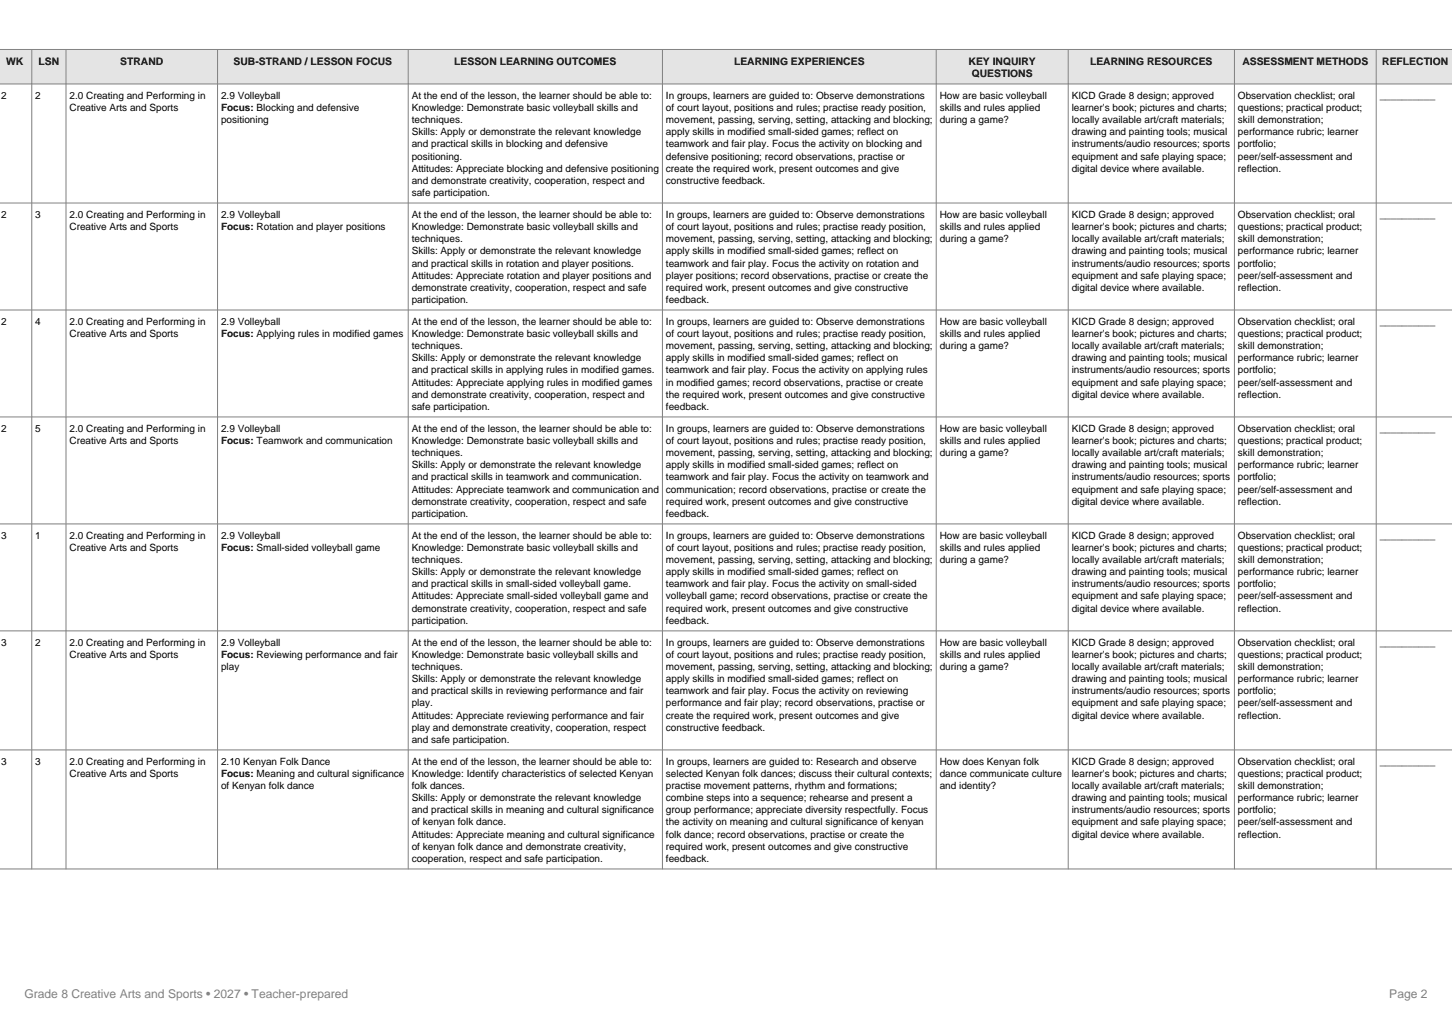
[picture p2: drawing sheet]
<svg xmlns="http://www.w3.org/2000/svg" width="297mm" height="210mm" viewBox="0 0 297 210" stroke-linecap="round" stroke-linejoin="round" font-family="sans-serif">
<defs><g id="words">
<g font-size="2.5" fill="#808080">
<text x="5" y="204">Grade 8 Creative Arts and Sports • 2027 • Teacher-prepared</text>
<text x="284.2" y="204">Page 2</text>
</g>
<g font-size="2.1">
<text x="1.2" y="13.3">WK</text>
<text x="7.9" y="13.3">LSN</text>
<text x="24.6" y="13.3">STRAND</text>
<text x="47.8" y="13.3">SUB-STRAND / LESSON FOCUS</text>
<text x="92.9" y="13.3">LESSON LEARNING OUTCOMES</text>
<text x="150.2" y="13.3">LEARNING EXPERIENCES</text>
<text x="198.1" y="13.3">KEY INQUIRY</text>
<text x="198.8" y="15.8">QUESTIONS</text>
<text x="223" y="13.3">LEARNING RESOURCES</text>
<text x="254.1" y="13.3">ASSESSMENT METHODS</text>
<text x="282.7" y="13.3">REFLECTION</text>
</g>
<g font-size="2">
<text x=".2" y="20.3">2</text>
<text x="7.2" y="20.3">2</text>
<text x="14.2" y="20.3">2.0 Creating and Performing in</text>
<text x="14.2" y="22.7">Creative Arts and Sports</text>
<text x="45.2" y="20.3">2.9 Volleyball</text>
<text x="45.2" y="22.7">Focus: Blocking and defensive</text>
<text x="84.2" y="20.3">At the end of the lesson, the learner should be able to:</text>
<text x="84.2" y="22.7">Knowledge: Demonstrate basic volleyball skills and</text>
<text x="136.2" y="20.3">In groups, learners are guided to: Observe demonstrations</text>
<text x="136.2" y="22.7">of court layout, positions and rules; practise ready position,</text>
<text x="192.2" y="20.3">How are basic volleyball</text>
<text x="192.2" y="22.7">skills and rules applied</text>
<text x="219.2" y="20.3">KICD Grade 8 design; approved</text>
<text x="219.2" y="22.7">learner's book; pictures and charts;</text>
<text x="253.2" y="20.3">Observation checklist; oral</text>
<text x="253.2" y="22.7">questions; practical product;</text>
<text x="282.2" y="20.3">__________</text>
<text x="45.2" y="25.2">positioning</text>
<text x="84.2" y="25.2">techniques.</text>
<text x="84.2" y="27.7">Skills: Apply or demonstrate the relevant knowledge</text>
<text x="136.2" y="25.2">movement, passing, serving, setting, attacking and blocking;</text>
<text x="136.2" y="27.7">apply skills in modified small-sided games; reflect on</text>
<text x="192.2" y="25.2">during a game?</text>
<text x="219.2" y="25.2">locally available art/craft materials;</text>
<text x="219.2" y="27.7">drawing and painting tools; musical</text>
<text x="253.2" y="25.2">skill demonstration;</text>
<text x="253.2" y="27.7">performance rubric; learner</text>
<text x="84.2" y="30.2">and practical skills in blocking and defensive</text>
<text x="84.2" y="32.6">positioning.</text>
<text x="84.2" y="35.1">Attitudes: Appreciate blocking and defensive positioning</text>
<text x="136.2" y="30.2">teamwork and fair play. Focus the activity on blocking and</text>
<text x="136.2" y="32.6">defensive positioning; record observations, practise or</text>
<text x="136.2" y="35.1">create the required work, present outcomes and give</text>
<text x="219.2" y="30.2">instruments/audio resources; sports</text>
<text x="219.2" y="32.6">equipment and safe playing space;</text>
<text x="219.2" y="35.1">digital device where available.</text>
<text x="253.2" y="30.2">portfolio;</text>
<text x="253.2" y="32.6">peer/self-assessment and</text>
<text x="253.2" y="35.1">reflection.</text>
<text x="84.2" y="37.6">and demonstrate creativity, cooperation, respect and</text>
<text x="84.2" y="40">safe participation.</text>
<text x="136.2" y="37.6">constructive feedback.</text>
<text x=".2" y="44.6">2</text>
<text x="7.2" y="44.6">3</text>
<text x="14.2" y="44.6">2.0 Creating and Performing in</text>
<text x="14.2" y="47.1">Creative Arts and Sports</text>
<text x="45.2" y="44.6">2.9 Volleyball</text>
<text x="45.2" y="47.1">Focus: Rotation and player positions</text>
<text x="84.2" y="44.6">At the end of the lesson, the learner should be able to:</text>
<text x="84.2" y="47.1">Knowledge: Demonstrate basic volleyball skills and</text>
<text x="136.2" y="44.6">In groups, learners are guided to: Observe demonstrations</text>
<text x="136.2" y="47.1">of court layout, positions and rules; practise ready position,</text>
<text x="192.2" y="44.6">How are basic volleyball</text>
<text x="192.2" y="47.1">skills and rules applied</text>
<text x="219.2" y="44.6">KICD Grade 8 design; approved</text>
<text x="219.2" y="47.1">learner's book; pictures and charts;</text>
<text x="253.2" y="44.6">Observation checklist; oral</text>
<text x="253.2" y="47.1">questions; practical product;</text>
<text x="282.2" y="44.6">__________</text>
<text x="84.2" y="49.6">techniques.</text>
<text x="84.2" y="52">Skills: Apply or demonstrate the relevant knowledge</text>
<text x="136.2" y="49.6">movement, passing, serving, setting, attacking and blocking;</text>
<text x="136.2" y="52">apply skills in modified small-sided games; reflect on</text>
<text x="192.2" y="49.6">during a game?</text>
<text x="219.2" y="49.6">locally available art/craft materials;</text>
<text x="219.2" y="52">drawing and painting tools; musical</text>
<text x="253.2" y="49.6">skill demonstration;</text>
<text x="253.2" y="52">performance rubric; learner</text>
<text x="84.2" y="54.5">and practical skills in rotation and player positions.</text>
<text x="84.2" y="57">Attitudes: Appreciate rotation and player positions and</text>
<text x="84.2" y="59.4">demonstrate creativity, cooperation, respect and safe</text>
<text x="136.2" y="54.5">teamwork and fair play. Focus the activity on rotation and</text>
<text x="136.2" y="57">player positions; record observations, practise or create the</text>
<text x="136.2" y="59.4">required work, present outcomes and give constructive</text>
<text x="219.2" y="54.5">instruments/audio resources; sports</text>
<text x="219.2" y="57">equipment and safe playing space;</text>
<text x="219.2" y="59.4">digital device where available.</text>
<text x="253.2" y="54.5">portfolio;</text>
<text x="253.2" y="57">peer/self-assessment and</text>
<text x="253.2" y="59.4">reflection.</text>
<text x="84.2" y="61.9">participation.</text>
<text x="136.2" y="61.9">feedback.</text>
<text x=".2" y="66.5">2</text>
<text x="7.2" y="66.5">4</text>
<text x="14.2" y="66.5">2.0 Creating and Performing in</text>
<text x="14.2" y="69">Creative Arts and Sports</text>
<text x="45.2" y="66.5">2.9 Volleyball</text>
<text x="45.2" y="69">Focus: Applying rules in modified games</text>
<text x="84.2" y="66.5">At the end of the lesson, the learner should be able to:</text>
<text x="84.2" y="69">Knowledge: Demonstrate basic volleyball skills and</text>
<text x="84.2" y="71.4">techniques.</text>
<text x="136.2" y="66.5">In groups, learners are guided to: Observe demonstrations</text>
<text x="136.2" y="69">of court layout, positions and rules; practise ready position,</text>
<text x="136.2" y="71.4">movement, passing, serving, setting, attacking and blocking;</text>
<text x="192.2" y="66.5">How are basic volleyball</text>
<text x="192.2" y="69">skills and rules applied</text>
<text x="192.2" y="71.4">during a game?</text>
<text x="219.2" y="66.5">KICD Grade 8 design; approved</text>
<text x="219.2" y="69">learner's book; pictures and charts;</text>
<text x="219.2" y="71.4">locally available art/craft materials;</text>
<text x="253.2" y="66.5">Observation checklist; oral</text>
<text x="253.2" y="69">questions; practical product;</text>
<text x="253.2" y="71.4">skill demonstration;</text>
<text x="282.2" y="66.5">__________</text>
<text x="84.2" y="73.9">Skills: Apply or demonstrate the relevant knowledge</text>
<text x="84.2" y="76.4">and practical skills in applying rules in modified games.</text>
<text x="136.2" y="73.9">apply skills in modified small-sided games; reflect on</text>
<text x="136.2" y="76.4">teamwork and fair play. Focus the activity on applying rules</text>
<text x="219.2" y="73.9">drawing and painting tools; musical</text>
<text x="219.2" y="76.4">instruments/audio resources; sports</text>
<text x="253.2" y="73.9">performance rubric; learner</text>
<text x="253.2" y="76.4">portfolio;</text>
<text x="84.2" y="78.8">Attitudes: Appreciate applying rules in modified games</text>
<text x="84.2" y="81.3">and demonstrate creativity, cooperation, respect and</text>
<text x="84.2" y="83.8">safe participation.</text>
<text x="136.2" y="78.8">in modified games; record observations, practise or create</text>
<text x="136.2" y="81.3">the required work, present outcomes and give constructive</text>
<text x="136.2" y="83.8">feedback.</text>
<text x="219.2" y="78.8">equipment and safe playing space;</text>
<text x="219.2" y="81.3">digital device where available.</text>
<text x="253.2" y="78.8">peer/self-assessment and</text>
<text x="253.2" y="81.3">reflection.</text>
<text x=".2" y="88.4">2</text>
<text x="7.2" y="88.4">5</text>
<text x="14.2" y="88.4">2.0 Creating and Performing in</text>
<text x="45.2" y="88.4">2.9 Volleyball</text>
<text x="84.2" y="88.4">At the end of the lesson, the learner should be able to:</text>
<text x="136.2" y="88.4">In groups, learners are guided to: Observe demonstrations</text>
<text x="192.2" y="88.4">How are basic volleyball</text>
<text x="219.2" y="88.4">KICD Grade 8 design; approved</text>
<text x="253.2" y="88.4">Observation checklist; oral</text>
<text x="282.2" y="88.4">__________</text>
<text x="14.2" y="90.8">Creative Arts and Sports</text>
<text x="45.2" y="90.8">Focus: Teamwork and communication</text>
<text x="84.2" y="90.8">Knowledge: Demonstrate basic volleyball skills and</text>
<text x="84.2" y="93.3">techniques.</text>
<text x="84.2" y="95.8">Skills: Apply or demonstrate the relevant knowledge</text>
<text x="136.2" y="90.8">of court layout, positions and rules; practise ready position,</text>
<text x="136.2" y="93.3">movement, passing, serving, setting, attacking and blocking;</text>
<text x="136.2" y="95.8">apply skills in modified small-sided games; reflect on</text>
<text x="192.2" y="90.8">skills and rules applied</text>
<text x="192.2" y="93.3">during a game?</text>
<text x="219.2" y="90.8">learner's book; pictures and charts;</text>
<text x="219.2" y="93.3">locally available art/craft materials;</text>
<text x="219.2" y="95.8">drawing and painting tools; musical</text>
<text x="253.2" y="90.8">questions; practical product;</text>
<text x="253.2" y="93.3">skill demonstration;</text>
<text x="253.2" y="95.8">performance rubric; learner</text>
<text x="84.2" y="98.2">and practical skills in teamwork and communication.</text>
<text x="84.2" y="100.7">Attitudes: Appreciate teamwork and communication and</text>
<text x="136.2" y="98.2">teamwork and fair play. Focus the activity on teamwork and</text>
<text x="136.2" y="100.7">communication; record observations, practise or create the</text>
<text x="219.2" y="98.2">instruments/audio resources; sports</text>
<text x="219.2" y="100.7">equipment and safe playing space;</text>
<text x="253.2" y="98.2">portfolio;</text>
<text x="253.2" y="100.7">peer/self-assessment and</text>
<text x="84.2" y="103.2">demonstrate creativity, cooperation, respect and safe</text>
<text x="84.2" y="105.6">participation.</text>
<text x="136.2" y="103.2">required work, present outcomes and give constructive</text>
<text x="136.2" y="105.6">feedback.</text>
<text x="219.2" y="103.2">digital device where available.</text>
<text x="253.2" y="103.2">reflection.</text>
<text x=".2" y="110.2">3</text>
<text x="7.2" y="110.2">1</text>
<text x="14.2" y="110.2">2.0 Creating and Performing in</text>
<text x="14.2" y="112.7">Creative Arts and Sports</text>
<text x="45.2" y="110.2">2.9 Volleyball</text>
<text x="45.2" y="112.7">Focus: Small-sided volleyball game</text>
<text x="84.2" y="110.2">At the end of the lesson, the learner should be able to:</text>
<text x="84.2" y="112.7">Knowledge: Demonstrate basic volleyball skills and</text>
<text x="136.2" y="110.2">In groups, learners are guided to: Observe demonstrations</text>
<text x="136.2" y="112.7">of court layout, positions and rules; practise ready position,</text>
<text x="192.2" y="110.2">How are basic volleyball</text>
<text x="192.2" y="112.7">skills and rules applied</text>
<text x="219.2" y="110.2">KICD Grade 8 design; approved</text>
<text x="219.2" y="112.7">learner's book; pictures and charts;</text>
<text x="253.2" y="110.2">Observation checklist; oral</text>
<text x="253.2" y="112.7">questions; practical product;</text>
<text x="282.2" y="110.2">__________</text>
<text x="84.2" y="115.2">techniques.</text>
<text x="84.2" y="117.6">Skills: Apply or demonstrate the relevant knowledge</text>
<text x="136.2" y="115.2">movement, passing, serving, setting, attacking and blocking;</text>
<text x="136.2" y="117.6">apply skills in modified small-sided games; reflect on</text>
<text x="192.2" y="115.2">during a game?</text>
<text x="219.2" y="115.2">locally available art/craft materials;</text>
<text x="219.2" y="117.6">drawing and painting tools; musical</text>
<text x="253.2" y="115.2">skill demonstration;</text>
<text x="253.2" y="117.6">performance rubric; learner</text>
<text x="84.2" y="120.1">and practical skills in small-sided volleyball game.</text>
<text x="84.2" y="122.6">Attitudes: Appreciate small-sided volleyball game and</text>
<text x="84.2" y="125.1">demonstrate creativity, cooperation, respect and safe</text>
<text x="136.2" y="120.1">teamwork and fair play. Focus the activity on small-sided</text>
<text x="136.2" y="122.6">volleyball game; record observations, practise or create the</text>
<text x="136.2" y="125.1">required work, present outcomes and give constructive</text>
<text x="219.2" y="120.1">instruments/audio resources; sports</text>
<text x="219.2" y="122.6">equipment and safe playing space;</text>
<text x="219.2" y="125.1">digital device where available.</text>
<text x="253.2" y="120.1">portfolio;</text>
<text x="253.2" y="122.6">peer/self-assessment and</text>
<text x="253.2" y="125.1">reflection.</text>
<text x="84.2" y="127.5">participation.</text>
<text x="136.2" y="127.5">feedback.</text>
<text x=".2" y="132.1">3</text>
<text x="7.2" y="132.1">2</text>
<text x="14.2" y="132.1">2.0 Creating and Performing in</text>
<text x="14.2" y="134.6">Creative Arts and Sports</text>
<text x="45.2" y="132.1">2.9 Volleyball</text>
<text x="45.2" y="134.6">Focus: Reviewing performance and fair</text>
<text x="45.2" y="137">play</text>
<text x="84.2" y="132.1">At the end of the lesson, the learner should be able to:</text>
<text x="84.2" y="134.6">Knowledge: Demonstrate basic volleyball skills and</text>
<text x="84.2" y="137">techniques.</text>
<text x="136.2" y="132.1">In groups, learners are guided to: Observe demonstrations</text>
<text x="136.2" y="134.6">of court layout, positions and rules; practise ready position,</text>
<text x="136.2" y="137">movement, passing, serving, setting, attacking and blocking;</text>
<text x="192.2" y="132.1">How are basic volleyball</text>
<text x="192.2" y="134.6">skills and rules applied</text>
<text x="192.2" y="137">during a game?</text>
<text x="219.2" y="132.1">KICD Grade 8 design; approved</text>
<text x="219.2" y="134.6">learner's book; pictures and charts;</text>
<text x="219.2" y="137">locally available art/craft materials;</text>
<text x="253.2" y="132.1">Observation checklist; oral</text>
<text x="253.2" y="134.6">questions; practical product;</text>
<text x="253.2" y="137">skill demonstration;</text>
<text x="282.2" y="132.1">__________</text>
<text x="84.2" y="139.5">Skills: Apply or demonstrate the relevant knowledge</text>
<text x="84.2" y="142">and practical skills in reviewing performance and fair</text>
<text x="136.2" y="139.5">apply skills in modified small-sided games; reflect on</text>
<text x="136.2" y="142">teamwork and fair play. Focus the activity on reviewing</text>
<text x="219.2" y="139.5">drawing and painting tools; musical</text>
<text x="219.2" y="142">instruments/audio resources; sports</text>
<text x="253.2" y="139.5">performance rubric; learner</text>
<text x="253.2" y="142">portfolio;</text>
<text x="84.2" y="144.5">play.</text>
<text x="84.2" y="146.9">Attitudes: Appreciate reviewing performance and fair</text>
<text x="84.2" y="149.4">play and demonstrate creativity, cooperation, respect</text>
<text x="136.2" y="144.5">performance and fair play; record observations, practise or</text>
<text x="136.2" y="146.9">create the required work, present outcomes and give</text>
<text x="136.2" y="149.4">constructive feedback.</text>
<text x="219.2" y="144.5">equipment and safe playing space;</text>
<text x="219.2" y="146.9">digital device where available.</text>
<text x="253.2" y="144.5">peer/self-assessment and</text>
<text x="253.2" y="146.9">reflection.</text>
<text x="84.2" y="151.9">and safe participation.</text>
<text x=".2" y="156.4">3</text>
<text x="7.2" y="156.4">3</text>
<text x="14.2" y="156.4">2.0 Creating and Performing in</text>
<text x="14.2" y="158.9">Creative Arts and Sports</text>
<text x="45.2" y="156.4">2.10 Kenyan Folk Dance</text>
<text x="45.2" y="158.9">Focus: Meaning and cultural significance</text>
<text x="45.2" y="161.4">of Kenyan folk dance</text>
<text x="84.2" y="156.4">At the end of the lesson, the learner should be able to:</text>
<text x="84.2" y="158.9">Knowledge: Identify characteristics of selected Kenyan</text>
<text x="84.2" y="161.4">folk dances.</text>
<text x="136.2" y="156.4">In groups, learners are guided to: Research and observe</text>
<text x="136.2" y="158.9">selected Kenyan folk dances; discuss their cultural contexts;</text>
<text x="136.2" y="161.4">practise movement patterns, rhythm and formations;</text>
<text x="192.2" y="156.4">How does Kenyan folk</text>
<text x="192.2" y="158.9">dance communicate culture</text>
<text x="192.2" y="161.4">and identity?</text>
<text x="219.2" y="156.4">KICD Grade 8 design; approved</text>
<text x="219.2" y="158.9">learner's book; pictures and charts;</text>
<text x="219.2" y="161.4">locally available art/craft materials;</text>
<text x="253.2" y="156.4">Observation checklist; oral</text>
<text x="253.2" y="158.9">questions; practical product;</text>
<text x="253.2" y="161.4">skill demonstration;</text>
<text x="282.2" y="156.4">__________</text>
<text x="84.2" y="163.9">Skills: Apply or demonstrate the relevant knowledge</text>
<text x="84.2" y="166.3">and practical skills in meaning and cultural significance</text>
<text x="136.2" y="163.9">combine steps into a sequence; rehearse and present a</text>
<text x="136.2" y="166.3">group performance; appreciate diversity respectfully. Focus</text>
<text x="219.2" y="163.9">drawing and painting tools; musical</text>
<text x="219.2" y="166.3">instruments/audio resources; sports</text>
<text x="253.2" y="163.9">performance rubric; learner</text>
<text x="253.2" y="166.3">portfolio;</text>
<text x="84.2" y="168.8">of kenyan folk dance.</text>
<text x="84.2" y="171.3">Attitudes: Appreciate meaning and cultural significance</text>
<text x="84.2" y="173.7">of kenyan folk dance and demonstrate creativity,</text>
<text x="136.2" y="168.8">the activity on meaning and cultural significance of kenyan</text>
<text x="136.2" y="171.3">folk dance; record observations, practise or create the</text>
<text x="136.2" y="173.7">required work, present outcomes and give constructive</text>
<text x="219.2" y="168.8">equipment and safe playing space;</text>
<text x="219.2" y="171.3">digital device where available.</text>
<text x="253.2" y="168.8">peer/self-assessment and</text>
<text x="253.2" y="171.3">reflection.</text>
<text x="84.2" y="176.2">cooperation, respect and safe participation.</text>
<text x="136.2" y="176.2">feedback.</text>
</g>
</g></defs>
<path d="M-.1 10.1h297.2v7.1h-297.2z" fill-rule="evenodd" fill="#dce6f1"/>
<g fill="none" stroke="#808080" stroke-width=".2">
<path d="M0 10.1h297.1M0 17.2h297.1M6.5 10.1v167.6M13.5 10.1v167.6M44.5 10.1v167.6M83.5 10.1v167.6M135.5 10.1v167.6M191.5 10.1v167.6M218.5 10.1v167.6M252.5 10.1v167.6M281.5 10.1v167.6M0 41.5h297.1"/>
<path d="M0 63.4h297.1M0 85.3h297.1M0 107.1h297.1M0 129h297.1M0 153.3h297.1M0 177.7h297.1"/>
</g>
<use href="#words"/>
</svg>
